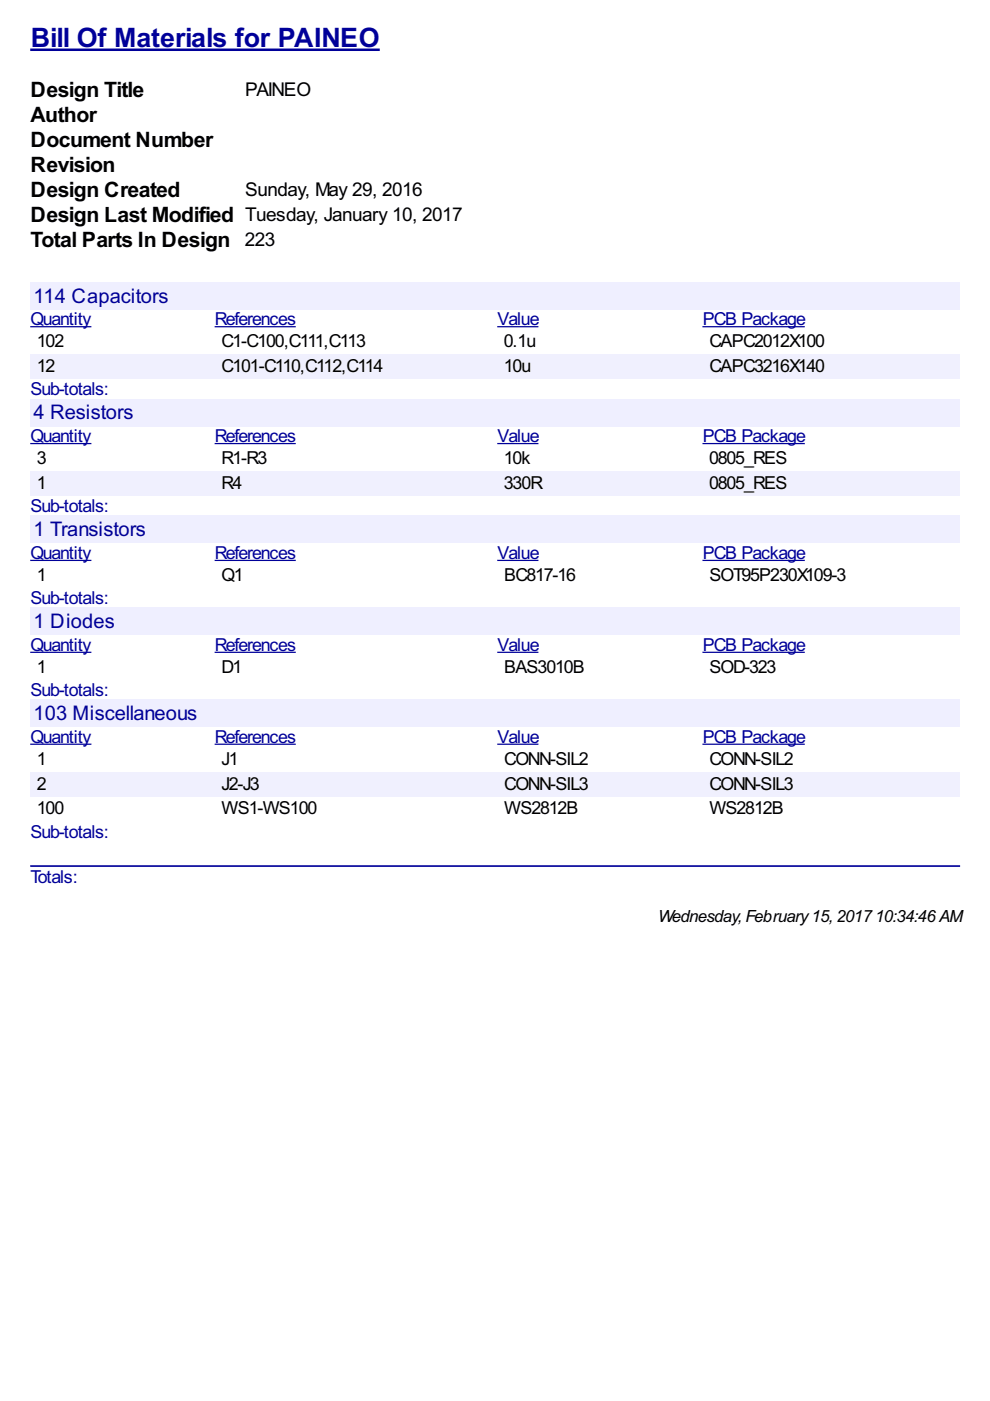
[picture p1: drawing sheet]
<svg xmlns="http://www.w3.org/2000/svg" width="210mm" height="297mm" viewBox="0 0 210 297" stroke-linecap="round" stroke-linejoin="round" font-family="sans-serif">
<defs><g id="words">
<text font-size="6.3" fill="#009" x="6.5" y="10">Bill Of Materials for PAINEO</text>
<g font-size="5">
<text x="6.5" y="20.6">Design Title</text>
<text x="6.5" y="25.9">Author</text>
<text x="6.5" y="31.2">Document Number</text>
<text x="6.5" y="36.5">Revision</text>
<text x="6.5" y="41.8">Design Created</text>
<text x="6.5" y="47.1">Design Last Modified Tuesday, January 10, 2017</text>
<text x="6.5" y="52.3">Total Parts In Design 223</text>
</g>
<g font-size="4.8" fill="#009">
<text x="7.1" y="64.2">114 Capacitors</text>
<text x="7.1" y="88.9">4 Resistors</text>
<text x="7.1" y="113.7">1 Transistors</text>
<text x="7.1" y="133.2">1 Diodes</text>
<text x="7.1" y="152.7">103 Miscellaneous</text>
</g>
<g font-size="4.5">
<text x="52" y="20.3">PAINEO</text>
<text x="52" y="41.5">Sunday, May 29, 2016</text>
</g>
<g font-size="4.2" fill="#009">
<text x="6.5" y="69">Quantity</text>
<text x="45.6" y="69">References</text>
<text x="105.5" y="69">Value</text>
<text x="149" y="69">PCB Package</text>
<text x="6.5" y="83.8">Sub-totals:</text>
<text x="6.5" y="93.8">Quantity</text>
<text x="45.6" y="93.8">References</text>
<text x="105.5" y="93.8">Value</text>
<text x="149" y="93.8">PCB Package</text>
<text x="6.5" y="108.6">Sub-totals:</text>
<text x="6.5" y="118.6">Quantity</text>
<text x="45.6" y="118.6">References</text>
<text x="105.5" y="118.6">Value</text>
<text x="149" y="118.6">PCB Package</text>
<text x="6.5" y="128.1">Sub-totals:</text>
<text x="6.5" y="138">Quantity</text>
<text x="45.6" y="138">References</text>
<text x="105.5" y="138">Value</text>
<text x="149" y="138">PCB Package</text>
<text x="6.5" y="147.6">Sub-totals:</text>
<text x="6.5" y="157.5">Quantity</text>
<text x="45.6" y="157.5">References</text>
<text x="105.5" y="157.5">Value</text>
<text x="149" y="157.5">PCB Package</text>
<text x="6.5" y="177.6">Sub-totals:</text>
<text x="6.5" y="187.2">Totals:</text>
</g>
<g font-size="4.2">
<text x="7.8" y="73.6">102</text>
<text x="47" y="73.6">C1-C100,C111,C113</text>
<text x="106.8" y="73.6">0.1u</text>
<text x="150.4" y="73.6">CAPC2012X100</text>
<text x="7.8" y="78.9">12</text>
<text x="47" y="78.9">C101-C110,C112,C114</text>
<text x="106.8" y="78.9">10u</text>
<text x="150.4" y="78.9">CAPC3216X140</text>
<text x="7.8" y="98.4">3</text>
<text x="47" y="98.4">R1-R3</text>
<text x="106.8" y="98.4">10k</text>
<text x="150.3" y="98.4">0805_RES</text>
<text x="7.8" y="103.7">1</text>
<text x="47" y="103.7">R4</text>
<text x="106.8" y="103.7">330R</text>
<text x="150.3" y="103.7">0805_RES</text>
<text x="7.8" y="123.1">1</text>
<text x="47" y="123.1">Q1</text>
<text x="106.9" y="123.1">BC817-16</text>
<text x="150.4" y="123.1">SOT95P230X109-3</text>
<text x="7.8" y="142.6">1</text>
<text x="47" y="142.6">D1</text>
<text x="106.9" y="142.6">BAS3010B</text>
<text x="150.4" y="142.6">SOD-323</text>
<text x="7.8" y="162.1">1</text>
<text x="7.8" y="167.4">2</text>
<text x="47" y="162.1">J1</text>
<text x="47" y="167.4">J2-J3</text>
<text x="106.9" y="162.1">CONN-SIL2</text>
<text x="106.9" y="167.4">CONN-SIL3</text>
<text x="150.4" y="162.1">CONN-SIL2</text>
<text x="150.4" y="167.4">CONN-SIL3</text>
<text x="7.8" y="172.7">100</text>
<text x="47" y="172.7">WS1-WS100</text>
<text x="106.9" y="172.7">WS2812B</text>
<text x="150.4" y="172.7">WS2812B</text>
</g>
<text font-size="4" x="139.6" y="195.4">Wednesday,February15,201710:34:46 AM</text>
</g></defs>
<path d="M6.4 10.6h74.1" fill="none" stroke="#009" stroke-width=".53"/>
<g fill="#efefff">
<path d="M6.4 59.8h197.2v5.8h-197.2z"/>
<path d="M6.9 60h28.6v4.8h-28.6z"/>
</g>
<path d="M6.4 69.3h13M45.5 69.3h17.2M105.4 69.3h8.8M148.9 69.3h21.7" fill="none" stroke="#009" stroke-width=".26"/>
<g fill="#f0f0fe">
<path d="M6.4 75.1h39.1v5.3h-39.1z"/>
<path d="M7.7 75.4h3.7v4.2h-3.7z"/>
<path d="M45.5 75.1h59.9v5.3h-59.9z"/>
<path d="M46.8 75.4h34.2v4.2h-34.2z"/>
<path d="M105.4 75.1h43.5v5.3h-43.5z"/>
<path d="M106.7 75.4h5.5v4.2h-5.5z"/>
<path d="M148.9 75.1h54.7v5.3h-54.7z"/>
<path d="M150.3 75.4h24.4v4.2h-24.4z"/>
</g>
<g fill="#efefff">
<path d="M6.4 84.6h197.2v5.7h-197.2z"/>
<path d="M6.9 84.9h21.2v4.8h-21.2z"/>
</g>
<path d="M6.4 94h13M45.5 94h17.2M105.4 94h8.8M148.9 94h21.7" fill="none" stroke="#009" stroke-width=".26"/>
<g fill="#f0f0fe">
<path d="M6.4 99.9h39.1v5.3h-39.1z"/>
<path d="M7.7 100h1.8v4.2h-1.8z"/>
<path d="M45.5 99.9h59.9v5.3h-59.9z"/>
<path d="M46.8 100h4.3v4.2h-4.3z"/>
<path d="M105.4 99.9h43.5v5.3h-43.5z"/>
<path d="M106.7 100h7.9v4.2h-7.9z"/>
<path d="M148.9 99.9h54.7v5.3h-54.7z"/>
<path d="M150.3 100h16.4v4.2h-16.4z"/>
</g>
<g fill="#efefff">
<path d="M6.4 109.4h197.2v5.7h-197.2z"/>
<path d="M6.9 109.5h23.8v4.8h-23.8z"/>
</g>
<path d="M6.4 118.8h13M45.5 118.8h17.2M105.4 118.8h8.8M148.9 118.8h21.7" fill="none" stroke="#009" stroke-width=".26"/>
<g fill="#efefff">
<path d="M6.4 128.9h197.2v5.7h-197.2z"/>
<path d="M6.9 129.1h17.2v4.7h-17.2z"/>
</g>
<path d="M6.4 138.3h13M45.5 138.3h17.2M105.4 138.3h8.8M148.9 138.3h21.7" fill="none" stroke="#009" stroke-width=".26"/>
<g fill="#efefff">
<path d="M6.4 148.4h197.2v5.7h-197.2z"/>
<path d="M6.9 148.6h34.7v4.8h-34.7z"/>
</g>
<path d="M6.4 157.8h13M45.5 157.8h17.2M105.4 157.8h8.8M148.9 157.8h21.7" fill="none" stroke="#009" stroke-width=".26"/>
<g fill="#f0f0fe">
<path d="M6.4 163.6h39.1v5.3h-39.1z"/>
<path d="M7.7 163.7h1.8v4.3h-1.8z"/>
<path d="M45.5 163.6h59.9v5.3h-59.9z"/>
<path d="M46.8 163.7h8v4.3h-8z"/>
<path d="M105.4 163.6h43.5v5.3h-43.5z"/>
<path d="M106.7 163.7h17.7v4.3h-17.7z"/>
<path d="M148.9 163.6h54.7v5.3h-54.7z"/>
<path d="M150.3 163.7h17.8v4.3h-17.8z"/>
</g>
<path d="M6.6 183.6h196.8" fill="none" stroke="#009" stroke-width=".35"/>
<use href="#words"/>
</svg>
